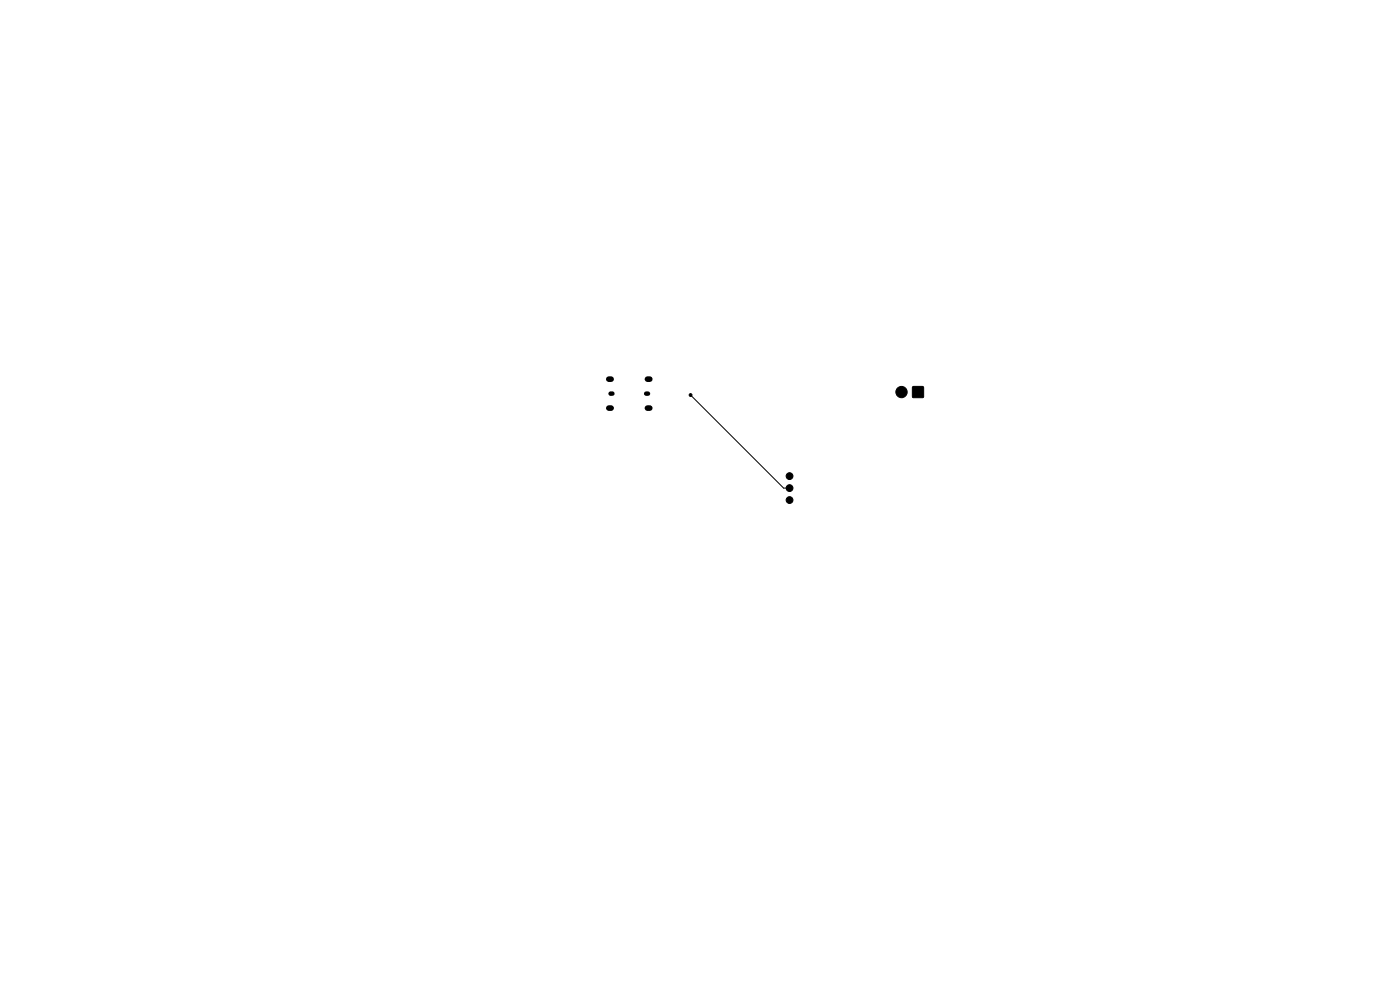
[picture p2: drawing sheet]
<svg xmlns="http://www.w3.org/2000/svg" width="297mm" height="210mm" viewBox="0 0 297 210" stroke-linecap="round" stroke-linejoin="round" font-family="sans-serif">
<path d="M129.1 80.4h.6M129.1 86.6h.6M137.4 80.4h.4M137.4 86.6h.4" fill="none" stroke="#000" stroke-width="1.2"/>
<path d="M129.5 83.5h.4M137.1 83.5h.4" fill="none" stroke="#000" stroke-width=".95"/>
<g fill="#000" stroke="#000" stroke-width=".21">
<path d="M193.6 82h2.3v2.3h-2.3z"/>
<circle cx="146.5" cy="83.8" r=".3"/>
<circle cx="191.2" cy="83.2" r="1.2"/>
<circle cx="167.5" cy="101" r=".72"/>
<circle cx="167.5" cy="106.1" r=".72"/>
<circle cx="167.5" cy="103.5" r=".72"/>
</g>
<path d="M146.5 83.8l19.7 19.7h1.3" fill="none" stroke="#000" stroke-width=".21"/>
</svg>
